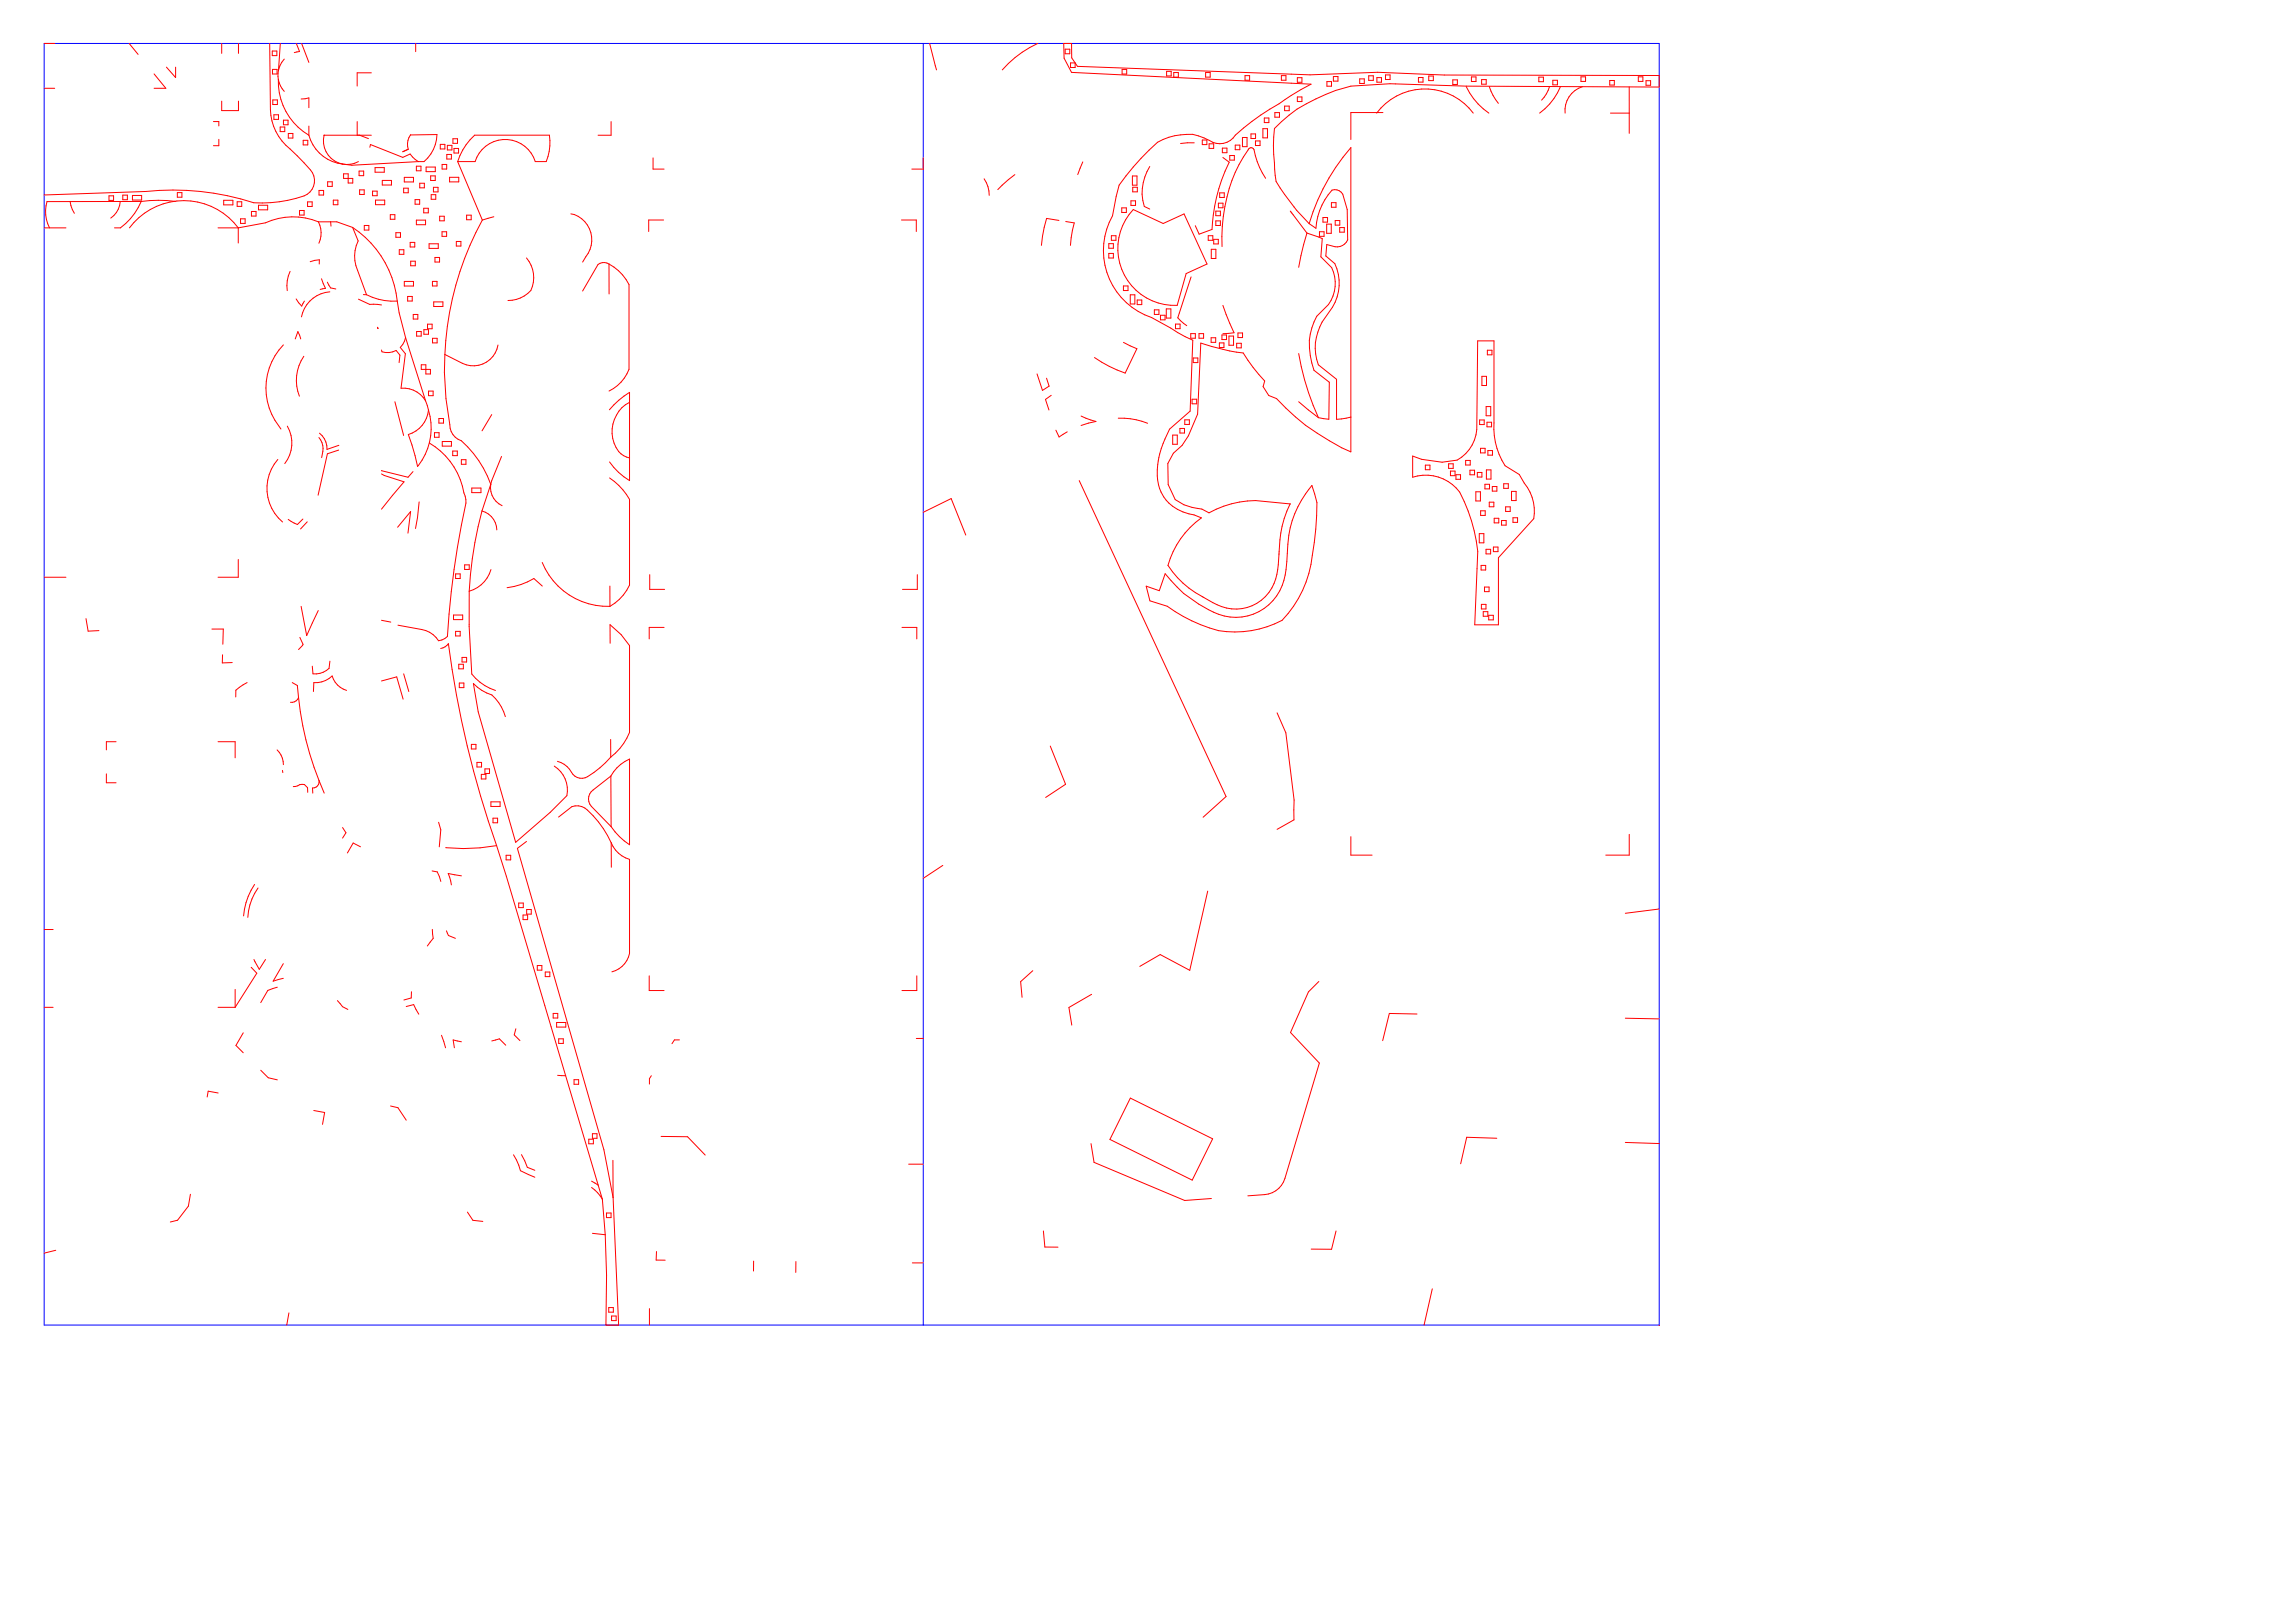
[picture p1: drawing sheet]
<svg xmlns="http://www.w3.org/2000/svg" width="1000mm" height="700mm" viewBox="0 0 1000 700" stroke-linecap="round" stroke-linejoin="round" font-family="sans-serif">
<path d="M265.4 115a20.7 20.7 0 0 1 8.7 9v36.9a17.5 17.5 0 0 1-8.7 9.4M179.9 205.4l-2.1 2.5M213.8 211l-3.8 11.6M210 222.6a164.2 164.2 0 0 0-5.6 49.4M210 222.6a8.7 8.7 0 0 1 6.5 8.2M266.3 360.1a28.5 28.5 0 0 0 8 7.9M266.3 367.1a12.4 12.4 0 0 0 8 7.2v41a10.5 10.5 0 0 1-7.7 8M257.8 517.3a16 16 0 0 1 4.7 5.1" fill="none" stroke="#f00" stroke-width=".44"/>
<path d="M164.5 142.6l.2 .5z" fill="#002626"/>
<g fill="none" stroke="#f00" stroke-width=".44">
<path d="M19.2 18.9h4.6M56.3 18.9l3.9 4.8M96.6 18.9v4.4M103.9 18.9v4.4M117.5 18.9l.3 28.9a22.6 22.6 0 0 0 8.6 17.1l6 6a10 10 0 0 1 4.6 8.8 7.1 7.1 0 0 1-4.5 5.6 57.4 57.4 0 0 1-21.9 3 114.1 114.1 0 0 0-47.1-4.9l-44.3 1.5M122.1 18.9l-.7 11.6M129.1 18.9l1.4 3.5-2.3 .5M131.4 18.9l3.2 8.3M181.1 18.9v3.6M405.1 18.9l3 11.5M452.2 18.9a45.8 45.8 0 0 0-15.5 11.5M463.5 18.9h3.4l.1 6.3 2.5 3.7 101.3 3.7 29.5-1.1 29 1.2 93.7 .2v5l-84.1-.4-33.2-1-17.1 1a68.5 68.5 0 0 0-33.3 18.5 96.9 96.9 0 0 0 .7 23.1l1.8 2.8a98.2 98.2 0 0 0 12.6 15.5 89 89 0 0 1 18.2-33.1v132.5a100.9 100.9 0 0 1-32.4-23.2l-3.4-1.3-2.4-3.9 .7-2.4a72.2 72.2 0 0 1-9.4-12.2 81.9 81.9 0 0 1-18.5-4.3l-1.4 30.9-4 9.4-2.7 4.2-3.8 3.4-2.4 4.5 .1 9.2 3.1 6.5a23.7 23.7 0 0 0 11.6 4.2l3.1 1.6a42.6 42.6 0 0 1 20.3-5.4l15.1 1.5a47.8 47.8 0 0 0-4.9 22.1 28.1 28.1 0 0 1-4.4 16.5 18.4 18.4 0 0 1-24.4 4.4 49.2 49.2 0 0 1-19.6-16.2 38.1 38.1 0 0 1 14.6-20.7l-3.2-1.3a17.6 17.6 0 0 1-16-19.6 40.8 40.8 0 0 1 5.3-17.8l9-7.8 1.1-30.9-3.3-1.5a179.4 179.4 0 0 0-20.4-11 30.8 30.8 0 0 1-11.2-41.7l1.6-8.5 1.2-4.9a109.9 109.9 0 0 1 16.8-18.6 27.6 27.6 0 0 1 15.3-3.5 29.3 29.3 0 0 1 8.7 3.5 8 8 0 0 0 9.9-3.1 101.3 101.3 0 0 1 19.1-13.7 98.3 98.3 0 0 1 13.9-8.5l-104.4-5.2-3.2-6.2z"/>
<path d="M19.2 38.5h4.6M67.1 32.2l5.2 6.3h-5.2M72.5 29.3l4 4.5v-4.5M118.6 22.2h2v2h-2zM118.7 30.2h2v2h-2zM121.3 34.7a10.4 10.4 0 0 0 2.6 5.1M121.3 34.7a27.1 27.1 0 0 0 13.3 24.2M121.4 30.5l-.1 4.2M123.9 25.7l-1.1 1.5-1.4 3.3M161.8 31.7h-6.2v5.8M464.1 21.4h2v2h-2zM466.5 27.4h2v2h-2z"/>
<path d="M488.9 30.2h2v2h-2zM508.3 31.1h2v2h-2zM511.4 31.6h2v2h-2zM525.3 31.6h2v2h-2zM542.5 32.9h2v2h-2zM558.3 32.9h2v2h-2zM565.3 33.8h2v2h-2zM578.2 35.5h2v2h-2zM581 33.3h2v2h-2zM592.5 34.4h2v2h-2zM596.4 33h2v2h-2zM600 33.8h2v2h-2z"/>
<path d="M603.7 32.6h2v2h-2zM618.1 33.8h2v2h-2zM622.5 33.1h2v2h-2zM633 34.8h2v2h-2zM638.9 37.8a29 29 0 0 0 9.8 11.5M641.1 33.5h2v2h-2zM645.6 34.7h2v2h-2zM648.9 37.8a22 22 0 0 0 4 7.2M670.5 33.6h2v2h-2zM674.6 39.4l-2.9 4.2M675.2 37.8l-.6 1.6M676.6 35h2v2h-2z"/>
<path d="M679.9 37.8a27 27 0 0 1-9 11.5M688.9 33.5h2v2h-2zM689.5 37.8a10.9 10.9 0 0 0-7.5 11.5M701.4 35.1h2v2h-2zM709.9 37.9v11.4M713.9 33.5h2v2h-2zM717.2 35.2h2v2h-2zM93 53h2.4v1.9M103.9 44.1v4.1h-7.3v-4.1M118.9 43.5h2v2h-2zM119.3 50h2v2h-2zM122.1 55.3h2v2h-2z"/>
<path d="M123.5 52.3h2v2h-2zM125.6 58.1h2v2h-2zM131.2 43.1l3.4-.5v4.3M134.6 58.9a17.2 17.2 0 0 0 14.6 12.6M134.6 54.9v4M141.2 58.9h.1M141.2 58.9a10.3 10.3 0 0 0 8 12.6M155.6 53v5.9M156.7 58.9l3.8 1.5M161.8 58.9h-20.6M178.8 58.8h.1M178.9 58.8l11.5-.2a15.9 15.9 0 0 1-5.6 11.8h-2.5"/>
<path d="M178.9 58.8a7.1 7.1 0 0 0-1 6.2l-2.4 1.1M206.8 58.9h32.6a21.7 21.7 0 0 1-1.4 11.5h-4.8a13.7 13.7 0 0 0-13.1-9.6 13.7 13.7 0 0 0-13.1 9.6h-7.6a26 26 0 0 1 7.4-11.5zM266.3 53v5.9h-5.7M541.4 59.9h2v4h-2zM545.1 58.3h2v2h-2zM550.3 56.1h2v4h-2zM550.9 51.4h2v2h-2zM555.5 49.1h2v2h-2zM559.7 46.2h2v2h-2zM565.3 42.2h2v2h-2zM602.6 49h-14v11.8M641.9 49.3a26.3 26.3 0 0 0-42.1 0"/>
<path d="M701.7 49.3h8.2M709.9 49.3v8.8M95.4 60.7v2.8h-2.4M132.1 61.1h2v2h-2zM142.8 79.2h2v2h-2zM149.7 75.7v2h4v2h-2v-4zM156.2 70.4a10.3 10.3 0 0 1-7 1.1M156.5 74.5h2v2h-2zM161.2 64.1l.2-1.1 14.1 5.6 3.2-1.5 2.2 2.4 1.4 .9M163.4 73h4v2h-4zM166.6 78.6h4v2h-4zM176.2 77.3h4v2h-4z"/>
<path d="M181.4 72.4h2v2h-2zM182.3 70.4l-29 1.6-4.1-.5M182.9 79.8h2v2h-2zM185.7 72.8h4v2h-4zM187.7 76.6h2v2h-2zM191.8 62.9h2v2h-2zM192.6 71.6h2v2h-2zM194.7 67.3h2v2h-2zM194.9 63.3h2v2h-2zM195.9 77.2h4v2h-4zM197.4 60.4h2v2h-2zM197.8 64.7h2v2h-2z"/>
<path d="M199.4 70.4l10.8 25.5M284.6 68.8v4.9h4.8M402.3 68.8v4.9h-5M428.8 77.9a12.4 12.4 0 0 1 2.2 7.2M442.2 76.1l-7.4 6.5M471.8 70.5l-2.2 5.5M493.4 76.7h2v4h-2zM501 72.5a21.2 21.2 0 0 0-2.4 17.4l2.4 1.2M520.4 62.2l-6 .3M523.9 61h2v2h-2zM526.8 62.6h2v2h-2zM532.6 64.5h2v2h-2z"/>
<path d="M532.9 68.6l2.7 2.1a73.2 73.2 0 0 0-7.5 29.2l-5.6 2.1-1.7-3.7M535.8 67.7h2v2h-2zM538.2 63.2h2v2h-2zM547 61.4h2v2h-2zM551.5 77.7a32.9 32.9 0 0 1-5.1-12.5 1.34 1.34 0 0 0-1.3-.9 1.34 1.34 0 0 0-1.2 1 66.8 66.8 0 0 0-11.4 42.1M19.3 99.3h9.4M30.5 87.8l.4 1.8 1.5 3.3M47.5 85.3h2v2h-2zM52.4 87.8a9.5 9.5 0 0 1-4.1 7.2M53.5 85h2v2h-2zM56.4 99.3a29.6 29.6 0 0 1 47.4 0M57.7 85.1h4v2h-4z"/>
<path d="M61.5 87.8a27.5 27.5 0 0 1-9 11.5h-2.6M61.5 87.8h-41a15.3 15.3 0 0 0 1.1 11.5M76.5 87.7a56.2 56.2 0 0 0-15 .1M77.3 83.9h2v2h-2zM95 99.3h8.8M97.5 87.2h4v2h-4zM103.3 87.9h2v2h-2zM103.8 99.3v6.6M104.8 95.3h2v2h-2zM109.6 92.1h2v2h-2zM112.6 89.4h4v2h-4zM130.5 91.7h2v2h-2z"/>
<path d="M134 87.9h2v2h-2zM138.7 96.6a29.1 29.1 0 0 0-23 .5l-11.9 2.2M138.7 96.6h8l6.9 2.5M138.7 96.6a10.7 10.7 0 0 1 .3 9.4M139 83h2v2h-2zM144.1 96.6l.1 1.9M145.2 87.2h2v2h-2zM153.6 99.1l2.5 5.8a15.2 15.2 0 0 0-.3 12.9l3.9 10.6M153.6 99.1a44.1 44.1 0 0 1 19.5 32.1M156.7 82.7h2v2h-2zM158.7 98.2h2v2h-2zM162.3 83.3h2v2h-2z"/>
<path d="M163.6 87.2h4v2h-4zM170.1 93.5h2v2h-2zM175.9 82h2v2h-2zM180.9 87h2v2h-2zM181.4 95.9h4v2h-4zM184.6 90.7h2v2h-2zM187.9 84.8h2v2h-2zM188.9 81.6h2v2h-2zM191.6 94.2h2v2h-2zM203.3 93.7h2v2h-2zM210.2 95.9a133 133 0 0 0-16.4 58.5M215.2 94.4l-5 1.5"/>
<path d="M248.7 93.2a11.6 11.6 0 0 1 6.5 18.7l-1.3 2.3M289.1 95.8h-6.4v5M392.8 95.8h6.5v5M461.4 96l-5.4-.9-1 3.9-1.2 7.9M464.4 96.5l3.7 .6-.8 3.2-.9 6.6M488.8 90.5h2v2h-2zM492.8 87.5h2v2h-2zM493.6 81.6h2v2h-2zM493.8 91.3l13 6.1 9.1-4.2 10 21.8-9.1 4.2-3.9 13.8a24.8 24.8 0 0 1-23.6-14.4 24.8 24.8 0 0 1 4.5-27.3zM529.8 92h2v2h-2zM529.8 96.2h2v2h-2zM530.9 88.5h2v2h-2z"/>
<path d="M531.4 84h2v2h-2zM562.2 91.9l7.3 9.6M570.4 97.4l3 2a27.3 27.3 0 0 1 7-16.6 3.9 3.9 0 0 1 4.7 1.8l1.9 6.7 .2 13.2a5.1 5.1 0 0 1-5.5 3l-3.6-1-.4 5 3.9 3.3a20 20 0 0 1-1 19 25.9 25.9 0 0 0-7.3 20.4l1.1 4.7 8 6.3v17.5l6.2-1M576.5 94.8h2v2h-2zM578.1 97.6h2v4h-2zM580.1 88.3h2v2h-2zM581.8 96.1h2v2h-2zM583.7 99.1h2v2h-2zM126.4 118.2a14.6 14.6 0 0 0-1.2 8.4M135.2 114l4-.8-.1 1.8M172.5 101.4h2v2h-2zM174 108.8h2v2h-2z"/>
<path d="M178.7 105.6h2v2h-2zM179 113.8h2v2h-2zM187 106.2h4v2h-4zM189.5 112.1h2v2h-2zM192.6 101h2v2h-2zM198.8 105.2h2v2h-2zM229.4 112.4a13.2 13.2 0 0 1 1.9 14.2 13.3 13.3 0 0 1-10 4.3M483.1 106.1h2v2h-2zM483.1 110.4h2v2h-2zM484.3 102.7h2v2h-2zM526.5 102.7h2v2h-2zM527.8 108.6h2v4h-2z"/>
<path d="M528.9 104.3h2v2h-2zM569.5 101.5l6.7 2.4-.7 8 4.8 4.7a15.8 15.8 0 0 1-1.5 16.1l-5.1 5.1a27 27 0 0 0-1.2 23.5l6.7 5.2-.2 16.1-4.5-.7M569.5 101.5l-2.7 9.9-.9 5M574.9 100.9h2v2h-2zM129 130.2l2.5 3.1 1.1-2.2M140.1 121.4l1.7 4.2-2.3 .5M142.6 122.9l1.5 2.5 2.2 .5M143.7 127.1a13.6 13.6 0 0 0-12.3 10.9M156.2 130.3l4.9 2.3 5.1 .2M158.3 128.3l1.4 .1M159.7 128.4a25.9 25.9 0 0 0 13.4 2.8M173.1 131.2l.8 5.1 2.8 10.8"/>
<path d="M176.2 122.6h4v2h-4zM177.6 129.1h2v2h-2zM180.1 137h2v2h-2zM188.4 122.6h2v2h-2zM189 131.5h4v2h-4zM253.9 126.8l6.7-11.6a4.2 4.2 0 0 1 4.8-.2v13.1M489.5 124.6h2v2h-2zM492.5 128.4h2v4h-2zM495.5 130.7h2v2h-2zM503 135h2v2h-2zM505.6 137.3h2v2h-2zM508.2 134.6h2v4h-2z"/>
<path d="M519 120.6l-5.8 17.8 3.9 3.5M532.9 133l4.8 11.9-4.8 .5M123.5 150.2a27.3 27.3 0 0 0-1.1 36.7M128.7 147.6l1.1-3.1 1.2 3.1M132.4 155.2a18.7 18.7 0 0 0-1.9 17.4M164.5 142.6l.2 .5M164.7 143.1h.1M166.2 152.5l.2 .7a8 8 0 0 0 6.2-.5l1.7 2-.4 3.2M176.7 147.1l-.5 1.5-1.8 2.7 2.2 2.8-1.9 15a11.2 11.2 0 0 1 10.7 5.5M176.7 147.1l8.7 27.5M181.5 144.4h2v2h-2zM183.6 158.9v2h4v2h-2v-4z"/>
<path d="M184.7 143.6h2v2h-2zM186.3 141.2h2v2h-2zM188.5 147.4h2v2h-2zM193.8 154.4a126.9 126.9 0 0 0 2.8 33.6 7.3 7.3 0 0 0 4.4 4M217 150.3a10.9 10.9 0 0 1-15.5 8l-7.7-3.9M489.5 149.1l5.9 2.8-5.1 10.6a54.3 54.3 0 0 1-13.4-6.8M512.2 141.2h2v2h-2zM518.9 145.3h2v2h-2zM519.9 155.9h2v2h-2zM522.4 145.3h2v2h-2zM527.7 147.1h2v2h-2zM531.3 149.4h2v2h-2z"/>
<path d="M532.4 145.9h2v2h-2zM535.5 146.4h2v4h-2zM538.9 149.5h2v2h-2zM539.4 145h2v2h-2zM565.9 154a112.1 112.1 0 0 0 8.6 27.9M643.9 148.5h7.1v35.7a30.7 30.7 0 0 0 4.8 18.7l6.2 3.8 2.2 3.7a19.2 19.2 0 0 1 4.1 15.5l-15.4 17v29.3h-10.3l1.3-32a72.5 72.5 0 0 0-7.9-25.8 18.5 18.5 0 0 0-20.5-6.5v-9.2l3.9 1.4 9 1.2 6.5-.9a16.8 16.8 0 0 0 8.6-13.3zM648.1 152.6h2v2h-2zM172.1 175l3.8 14.7M185.4 174.6l1.3 4M186.7 178.6a26.5 26.5 0 0 1-4.8 24.6l-1-4.7-3-9.2a12.4 12.4 0 0 0 8.8-10.7zM186.7 170.4h2v2h-2zM265.5 178.5a35.8 35.8 0 0 1 8.8-7.6v38.4a28.3 28.3 0 0 1-8.7-8.1"/>
<path d="M274.3 175.3a14.3 14.3 0 0 0-3.7 22.4l2.4 1.4 1.3 .4M451.9 162.9l2.3 7.2 2.9-1.9-1.1-3.5M458.1 172.2l-2.6 1.8 1.6 4.6M519.4 173.9h2v2h-2zM565.9 175l8.6 6.9M645.7 163.9h2v4h-2zM647.6 177.1h2v4h-2zM125.2 185.6a14.6 14.6 0 0 1-1.1 16.3M139 190.6a8.5 8.5 0 0 1 1.2 8.7M139.2 188.7a8.5 8.5 0 0 1 3.3 7.1l5.2-1.8M147.6 196.1l-4.9 1.6-4.1 18M187.1 193a31.4 31.4 0 0 1 15 21.7l.6 1.4 .3 3a376 376 0 0 0-8 58.1l-1.2 1-2.7 .9a10.8 10.8 0 0 0-7.3-4.9l-10.4-1.9"/>
<path d="M189.3 188.5h2v2h-2zM191.2 182.3h2v2h-2zM192.7 192.3h4v2h-4zM197.3 196.5h2v2h-2zM201 192a46.4 46.4 0 0 1 12.8 19M214.3 180.6l-4.3 7.1M218.5 198.8l-4.7 12.2M460.1 187.4l1.4 2.9 3.5-2.2M471.1 181.2l6.4 2.4-6.4 1.7M487.3 182.2a31.1 31.1 0 0 1 12.7 2.2M511 189.5h2v4h-2zM514.1 186.6h2v2h-2z"/>
<path d="M516.2 182.9h2v2h-2zM644.7 182.9h2v2h-2zM645.1 195.3h2v2h-2zM647.9 183.9h2v2h-2zM648.3 196.3h2v2h-2zM121.1 200.1a19.1 19.1 0 0 0 2 27.3M166.2 205l11.6 2.9M166.2 206.4l1.2 .7 8.6 2.8-9.8 11.9M182.6 218.6l-1.5 11.6M201 200.2h2v2h-2zM205.6 212.6h4v2h-4zM213.8 211a8.7 8.7 0 0 0 5 9.3"/>
<path d="M265.6 208.2a27.6 27.6 0 0 1 8.7 9.3v37.4a20.6 20.6 0 0 1-8.5 9.2M470.2 209.3l64 137.7-10 9M621.1 202.6h2v2h-2zM631.2 202h2v2h-2zM632 205.2h2v2h-2zM634.4 206.8h2v2h-2zM638.6 200.6h2v2h-2zM640.5 204.8h2v2h-2zM643.1 214.2h2v4h-2zM643.7 205.8h2v2h-2zM647 211h2v2h-2zM647.7 204.7h2v4h-2z"/>
<path d="M648.9 218.7h2v2h-2zM650.2 211.9h2v2h-2zM655.2 210.7h2v2h-2zM658.6 214h2v4h-2zM132 226.1l-2.4 2.4-4-2.2M133.9 227.3l-2.9 3.1M173.3 229.7l5.6-6.9-1.1 9.4M402.3 223.2l12.2-6 6.3 15.9M644.6 232.5h2v4h-2zM645.2 222.5h2v2h-2zM647.5 239.3h2v2h-2zM650.7 238.3h2v2h-2z"/>
<path d="M651.1 225.8h2v2h-2zM654.3 226.7h2v2h-2zM656 220.8h2v2h-2zM659.2 225.5h2v2h-2zM19.3 251.4h9.4M103.8 243.7v7.7h-8.8M198.5 250h2v2h-2zM202.5 246.1h2v2h-2zM213.9 248.1a13.8 13.8 0 0 1-9.5 9.4M236.3 245a30.9 30.9 0 0 0 29.5 19.1M236.3 255.3l-3.7-3.3a29.7 29.7 0 0 1-11.6 4M265.7 255.3l.1 8.8"/>
<path d="M283.1 250.3v6.4h6.5M399.7 250.3v6.4h-6.5M499.4 255.3l5.7 2 2.6-7.4a53.8 53.8 0 0 0 25.7 18.4 22 22 0 0 0 27-20.2l.5-7.1a44.5 44.5 0 0 1 10.7-29.5l2.2 7.4a144.4 144.4 0 0 1-3.5 30.8 48.2 48.2 0 0 1-11.7 20.5 44.2 44.2 0 0 1-27.6 4.5 67.5 67.5 0 0 1-22.4-10.6l-7.6-2.4zM645.4 246.3h2v2h-2zM646.8 255.7h2v2h-2zM37.5 269.5l.9 5.4 4.7-.2M92.3 274h5l-.2 6.6M130.7 277.7l1.3 3-1.9 2.3M131.2 264.1l2.4 12.8 5.1-10.9M166.2 270.2l4.1 .8M197.6 267.9h4v2h-4zM198.5 275h2v2h-2z"/>
<path d="M204.4 272l1.2 21.6a21.6 21.6 0 0 0 10.3 7.2M289.4 273.3h-6.5v5M393 273.3h6.5v5M645.5 263.3h2v2h-2zM646.3 266.4h2v2h-2zM648.7 268h2v2h-2zM97 285.2l-.1 3.6 4.3-.2M107.7 297.3l-4.9 3.4-.1 2.9M127.3 297.3l2.3 1.3 .5 5.3M143.8 288l-.4 3.1a8.9 8.9 0 0 1-7 2.4l-.3-3.3M166.2 296.6l6.7-1.8 2.8 9.8M175.9 293.5l2.2 7.7"/>
<path d="M192 282.5a5.1 5.1 0 0 0 3.4-2.1 433.9 433.9 0 0 0 21 88M199.9 289.3h2v2h-2zM200.1 297.5h2v2h-2zM201.3 286.4h2v2h-2zM265.9 280.2l-.1-8.1 4.8 4.3 3.7 4.8v37.9a25.8 25.8 0 0 1-8.2 10.7M130.1 303.9a3.2 3.2 0 0 1-3.5 2M130.1 303.9a134 134 0 0 0 8.9 36.1M151 300.7a9.3 9.3 0 0 1-6.3-6.2 10.5 10.5 0 0 1-8 2.9l-.1 3.8M220.2 312.2a20 20 0 0 0-5.9-9.5 19 19 0 0 1-8-5l2.1 12.4 16.3 56.8 15-13 7.3-7.3a12.3 12.3 0 0 0-5.5-12.9M556.5 310.5l3.8 8.7 3.6 29.3-.1 8.6-7.3 4.2M46.3 337.1v3.9h4.3M50.6 323.1h-4.3v3.6"/>
<path d="M95 323.1h7.5v7M120.7 326.7a8.7 8.7 0 0 1 2.8 6.4M123.1 335.6l.1 .9M205.4 324.3h2v2h-2zM207.8 332.1h2v2h-2zM209.7 337.3h2v2h-2zM211.3 334.9h2v2h-2zM266.1 322.1v7.7M266.1 329.8a39.3 39.3 0 0 1-11.1 9 5 5 0 0 1-6-2.4 9.6 9.6 0 0 0-6.1-4.8M266.2 338.1a17 17 0 0 1 8.1-7.4v37.3M457.6 325l6.7 16.6-8.7 5.8M127.8 342.6h1a5.3 5.3 0 0 1 3.8-.9l1.4 1.4 .1 2"/>
<path d="M139 340a2.76 2.76 0 0 1-2.8 3.3l.1 2.2M139 340l2.3 5.5M191.1 358.2l1 3.3-.7 7.4M213.9 349.3h4v2h-4zM214.8 356.4h2v2h-2zM243.4 355.9l5.8-4.5a6.5 6.5 0 0 1 6.8 1.5 44 44 0 0 1 10.3 14.2l.1 10.7M257.6 344.9l8.6-6.8 .1 22-8.6-8.9a4.8 4.8 0 0 1-.1-6.3zM149.3 360.5l1.4 2.3-1.4 2.3M157.1 368.9l-3.2-1.7-2.5 4.4M188.3 379.4l2.2 .4 1.6 4.1M194.3 369.2v.1M216.4 368.4l-7.2 .9-7.3 .3-7.6-.3"/>
<path d="M216.4 368.4l4.2 13.3 40 134.5M220.5 372.6h2v2h-2zM229.4 366.5l-4 3 37.7 131.3 4 20.9M410.8 377l-8.5 5.6M588.6 364.4v8.1h9.3M709.9 363.5v9h-10.2M110.9 385.3a28.5 28.5 0 0 0-4.8 13.7M112.4 386.8a24.1 24.1 0 0 0-4.4 12.8M201.1 381.5l-5.8-1 1.4 5M226 393.4h2v2h-2zM227.9 398.6h2v2h-2zM229.5 396.2h2v2h-2z"/>
<path d="M526.2 388.2l-7.8 34.5-12.9-6.9-8.9 5.2M723 396l-14.8 1.8M19.2 404.9h3.9M110.6 418l2.4 4.2 2.7-4.2M123.4 419.8l-4.4 7.6 4.4-1.3M188.4 404.8l.4 4-2.6 3.3M194.5 405.5l.9 2 3 1.2M19.2 438.8h3.9M95 438.8h7.5M102.5 431v7.8M109.5 421.4h.1M109.5 421.4l2.4 2.5-9.4 14.9"/>
<path d="M120.8 430l-4.1 1.4-3.1 5.3M147 435.9l2.2 2.6 2.4 1.2M177 438.4l3.2-.8 2.3 4.2M179.3 432l-.1 2.7-3.2 .9M234.1 420.6h2v2h-2zM237.6 423.4h2v2h-2zM282.9 425.1v6.4h6.5M399.5 425.1v6.4h-6.5M450 422.8l-5.3 4.8 .6 6.8M475.6 433.1l-9.8 5.7 1.2 7.7M574.7 427.5l-4.6 4.6-7.8 17.7 12.6 13.3-15 50.2a10 10 0 0 1-8.9 7.1l-7.3 .5M106 449.9l-3.2 5.5 3.2 3.2"/>
<path d="M192.4 451l1.7 5.4M201 453.8l-3.5-.8 .5 3.4M214.3 453.4l3.3-.9 2.8 2.8M224.8 448.1l-.7 2.7 2.5 2.5M241 441.4h2v2h-2zM242.5 445.4h4v2h-4zM243.4 452.5h2v2h-2zM296.1 453h-2.2l-1.1 1.6M402.3 452.3l-3 .1M617.4 441.7l-12-.2-2.9 11.8M708.2 443.5l14.8 .3M95 476.1l-4.3-.8-.4 2.5"/>
<path d="M113.6 466.2l3.3 3.3 3.9 .9M243 468.4l3.5 .2M250.1 470.3h2v2h-2zM283.8 468.6l-.8 1.3v2.3M492.5 478.3l35.9 17.8-8.9 18-35.9-17.8zM136.7 483.7l4.8 .9-1 5.2M170.2 481.8l3.2 .7 3.6 5.4M256.5 496.2h2v2h-2zM258.1 493.8h2v2h-2zM288.1 495l11.5 .2 7.7 7.9M475.4 498.2l1.3 8.1 39.5 16.6 11.6-.8M652.2 495.8l-13.1-.4-2.6 11.5"/>
<path d="M708.2 497.6l14.8 .5M223.7 503l1.3 2.2 1.8 4.8 6.2 2.8M227.2 503l2.6 5.5 3.2 1.3M257.8 514.5l2.8 1.7M260.6 516.2l1.9 6.2 1.2 15.4M267.1 505.5v16.2M395.9 507.1h6.4M83 520.2l-.9 5.2-4.7 6.1-3.2 .8M203.7 528l2.4 3.6 4.3 .4M258.1 537.2l5.6 .6M264.3 528.4h2v2h-2zM267.1 521.7l2.5 55.5h-5.6l.3-21.7-.6-17.7"/>
<path d="M454.6 536.2l.7 7h5.7M582.1 536.2l-1.9 8-8.9-.1M24.3 544.6l-5.1 1.3M286.1 545.2l-.2 3.7h3.9M328.4 549.3l-.1 4.4M346.8 549.5l-.1 4.8M397.5 550.1h4.8M125.9 571.9l-1 5.3M265.2 569.6h2v2h-2zM266.5 573.3h2v2h-2zM283 570v7.2M624.1 561.4l-3.6 15.8"/>
<path d="M723 577.2v.2"/>
</g>
<path d="M19.2 18.9h703.8v558.3h-703.8zM402.3 18.9v558.3" fill="none" stroke="#00f" stroke-width=".44"/>
</svg>
